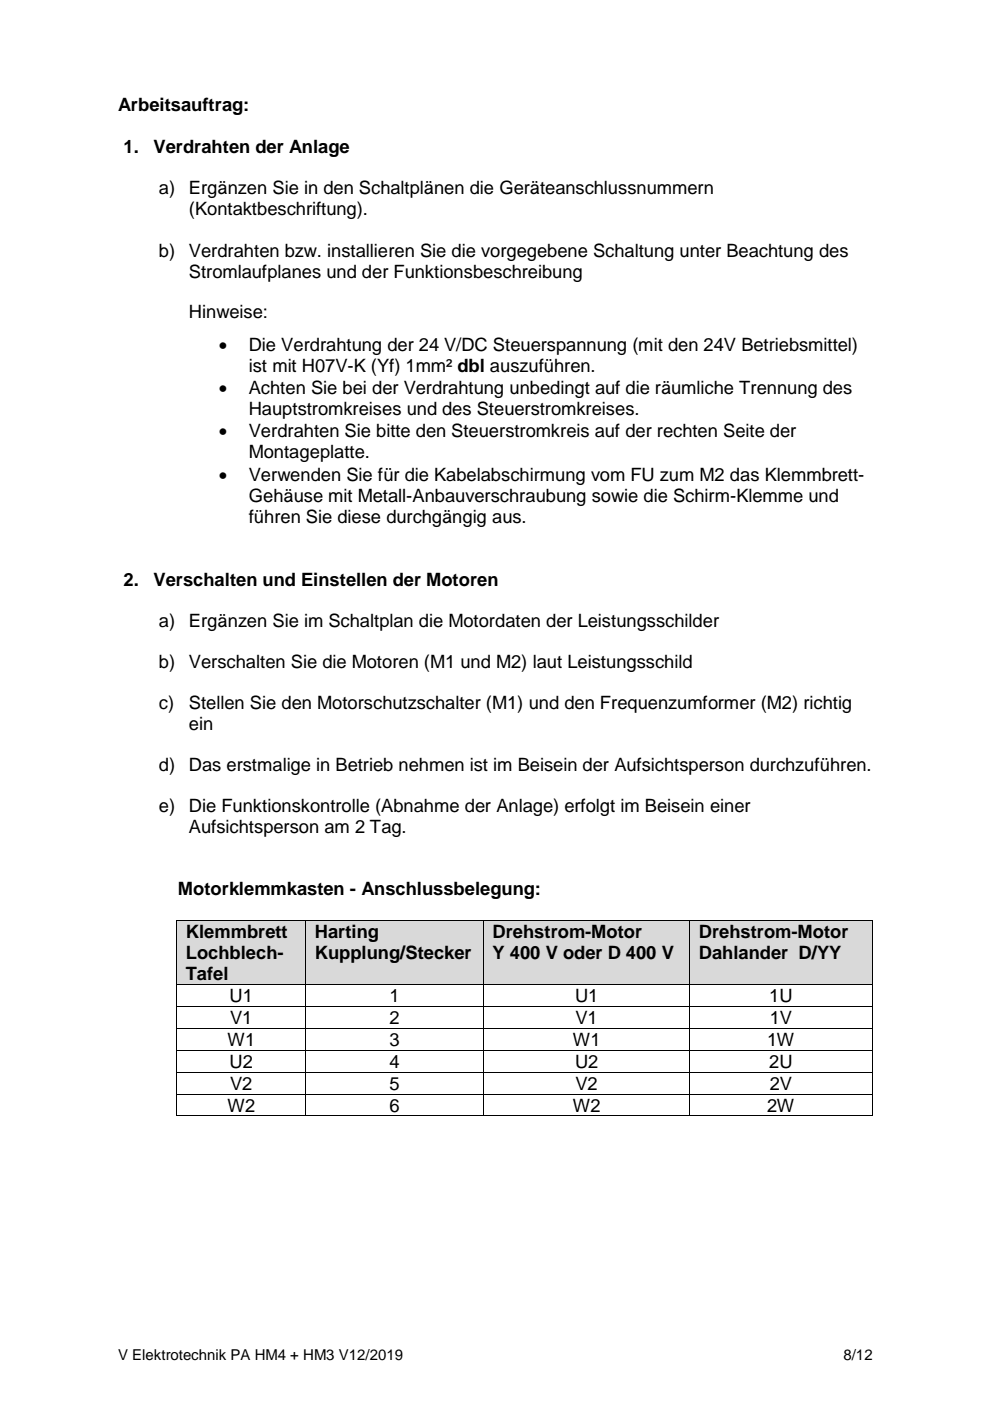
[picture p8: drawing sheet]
<svg xmlns="http://www.w3.org/2000/svg" width="210mm" height="297mm" viewBox="0 0 210 297" stroke-linecap="round" stroke-linejoin="round" font-family="sans-serif">
<defs><g id="words">
<g font-size="3.9">
<text x="25" y="23.5">Arbeitsauftrag:</text>
<text x="26.2" y="32.5">1.</text>
<text x="32.6" y="32.5">Verdrahten der Anlage</text>
<text x="33.7" y="41.2">a)</text>
<text x="40" y="41.2">Ergänzen Sie in den Schaltplänen die Geräteanschlussnummern</text>
<text x="40" y="45.7">(Kontaktbeschriftung).</text>
<text x="33.7" y="54.4">b)</text>
<text x="40" y="54.4">Verdrahten bzw. installieren Sie die vorgegebene Schaltung unter Beachtung des</text>
<text x="40" y="58.8">Stromlaufplanes und der Funktionsbeschreibung</text>
<text x="40" y="67.5">Hinweise:</text>
<text x="46.4" y="74.4">•</text>
<text x="52.7" y="74.4">Die Verdrahtung der 24 V/DC Steuerspannung (mit den 24V Betriebsmittel)</text>
<text x="46.4" y="83.6">•</text>
<text x="52.7" y="78.8">ist mit H07V-K (Yf) 1mm² dbl auszuführen.</text>
<text x="52.7" y="83.6">Achten Sie bei der Verdrahtung unbedingt auf die räumliche Trennung des</text>
<text x="52.7" y="88">Hauptstromkreises und des Steuerstromkreises.</text>
<text x="46.4" y="92.8">•</text>
<text x="52.7" y="92.8">Verdrahten Sie bitte den Steuerstromkreis auf der rechten Seite der</text>
<text x="46.4" y="101.9">•</text>
<text x="52.7" y="101.9">Verwenden Sie für die Kabelabschirmung vom FU zum M2 das Klemmbrett-</text>
<text x="52.7" y="97.2">Montageplatte.</text>
<text x="52.7" y="106.4">Gehäuse mit Metall-Anbauverschraubung sowie die Schirm-Klemme und</text>
<text x="52.7" y="110.9">führen Sie diese durchgängig aus.</text>
<text x="26.2" y="124.2">2.</text>
<text x="32.6" y="124.2">Verschalten und Einstellen der Motoren</text>
<text x="33.7" y="132.9">a)</text>
<text x="40" y="132.9">Ergänzen Sie im Schaltplan die Motordaten der Leistungsschilder</text>
<text x="33.7" y="141.6">b)</text>
<text x="40" y="141.6">Verschalten Sie die Motoren (M1 und M2) laut Leistungsschild</text>
<text x="33.7" y="150.3">c)</text>
<text x="40" y="150.3">Stellen Sie den Motorschutzschalter (M1) und den Frequenzumformer (M2) richtig</text>
<text x="40" y="154.8">ein</text>
<text x="33.7" y="163.5">d)</text>
<text x="40" y="163.5">Das erstmalige in Betrieb nehmen ist im Beisein der Aufsichtsperson durchzuführen.</text>
<text x="33.7" y="172.2">e)</text>
<text x="40" y="172.2">Die Funktionskontrolle (Abnahme der Anlage) erfolgt im Beisein einer</text>
<text x="40" y="176.7">Aufsichtsperson am 2 Tag.</text>
<text x="37.7" y="189.8">Motorklemmkasten - Anschlussbelegung:</text>
<text x="39.4" y="198.9">Klemmbrett</text>
<text x="39.4" y="203.3">Lochblech-</text>
<text x="66.8" y="198.9">Harting</text>
<text x="66.8" y="203.3">Kupplung/Stecker</text>
<text x="104.4" y="198.9">Drehstrom-Motor</text>
<text x="104.4" y="203.3">Y 400 V oder D 400 V</text>
<text x="148.2" y="198.9">Drehstrom-Motor</text>
<text x="148.2" y="203.3">Dahlander D/YY</text>
<text x="39.4" y="207.8">Tafel</text>
<text x="48.7" y="212.5">U1</text>
<text x="82.6" y="212.5">1</text>
<text x="121.9" y="212.5">U1</text>
<text x="163.1" y="212.5">1U</text>
<text x="48.2" y="221.7">W1</text>
<text x="48.8" y="217.1">V1</text>
<text x="82.6" y="221.7">3</text>
<text x="82.6" y="217.1">2</text>
<text x="121.5" y="221.7">W1</text>
<text x="122" y="217.1">V1</text>
<text x="162.6" y="221.7">1W</text>
<text x="163.2" y="217.1">1V</text>
<text x="48.7" y="226.4">U2</text>
<text x="82.6" y="226.4">4</text>
<text x="121.9" y="226.4">U2</text>
<text x="163.1" y="226.4">2U</text>
<text x="48.8" y="231">V2</text>
<text x="82.6" y="231">5</text>
<text x="122" y="231">V2</text>
<text x="163.2" y="231">2V</text>
<text x="48.2" y="235.7">W2</text>
<text x="82.6" y="235.7">6</text>
<text x="121.5" y="235.7">W2</text>
<text x="162.6" y="235.7">2W</text>
</g>
<g font-size="3.2">
<text x="25" y="288.3">V Elektrotechnik PA HM4 + HM3 V12/2019</text>
<text x="178.8" y="288.3">8/12</text>
</g>
</g></defs>
<g fill="#d9d9d9">
<path d="M37.6 195.3h27.2v13.4h-27.2z"/>
<path d="M39.4 195.3h23.5v4.5h-23.5z"/>
<path d="M39.4 199.8h23.5v4.4h-23.5z"/>
<path d="M39.4 204.2h23.5v4.5h-23.5z"/>
<path d="M64.9 195.3h37.5v13.4h-37.5z"/>
<path d="M66.8 195.3h33.8v4.5h-33.8z"/>
<path d="M66.8 199.8h33.8v4.4h-33.8z"/>
<path d="M102.6 195.3h43.5v13.4h-43.5z"/>
<path d="M104.4 195.3h40v4.5h-40z"/>
<path d="M104.4 199.8h40v4.4h-40z"/>
<path d="M146.3 195.3h38.5v13.4h-38.5z"/>
<path d="M148.2 195.3h34.8v4.5h-34.8z"/>
<path d="M148.2 199.8h34.8v4.4h-34.8z"/>
</g>
<g fill="#000">
<path d="M37.4 195.1h.2v.2h-.2zM64.8 195.1h.1v.2h-.1zM102.4 195.1h.2v.2h-.2zM146.2 195.1h.1v.2h-.1zM184.8 195.1h.2v.2h-.2zM37.4 208.7h.2v.2h-.2zM37.4 213.3h.2v.2h-.2zM37.4 218h.2v.1h-.2zM64.8 208.7h.1v.2h-.1zM64.8 213.3h.1v.2h-.1zM64.8 218h.1v.1h-.1zM102.4 208.7h.2v.2h-.2z"/>
<path d="M102.4 213.3h.2v.2h-.2zM102.4 218h.2v.1h-.2zM146.2 208.7h.1v.2h-.1zM146.2 213.3h.1v.2h-.1zM146.2 218h.1v.1h-.1zM184.8 208.7h.2v.2h-.2zM184.8 213.3h.2v.2h-.2zM184.8 218h.2v.1h-.2zM37.4 222.6h.2v.2h-.2zM37.4 227.2h.2v.2h-.2zM37.4 231.9h.2v.2h-.2zM37.4 236.5h.2v.2h-.2z"/>
<path d="M64.8 222.6h.1v.2h-.1zM64.8 227.2h.1v.2h-.1zM64.8 231.9h.1v.2h-.1zM64.8 236.5h.1v.2h-.1zM102.4 222.6h.2v.2h-.2zM102.4 227.2h.2v.2h-.2zM102.4 231.9h.2v.2h-.2zM102.4 236.5h.2v.2h-.2zM146.2 222.6h.1v.2h-.1zM146.2 227.2h.1v.2h-.1zM146.2 231.9h.1v.2h-.1zM146.2 236.5h.1v.2h-.1z"/>
<path d="M184.8 222.6h.2v.2h-.2zM184.8 227.2h.2v.2h-.2zM184.8 231.9h.2v.2h-.2zM184.8 236.5h.2v.2h-.2z"/>
</g>
<g fill="none" stroke="#000" stroke-width=".21">
<path d="M37.5 195.3v13.4M37.6 195.2h27.2M64.9 195.3v13.4M64.9 195.2h37.5M102.5 195.3v13.4M102.6 195.2h43.6M146.3 195.3v13.4M146.3 195.2h38.5M184.9 195.3v13.4M37.5 208.9v4.4M37.5 213.5v4.5M37.5 218.1v4.5"/>
<path d="M37.6 208.8h27.2M37.6 213.4h27.2M37.6 218.1h27.2M64.9 208.9v4.4M64.9 213.5v4.5M64.9 218.1v4.5M64.9 208.8h37.5M64.9 213.4h37.5M64.9 218.1h37.5M102.5 208.9v4.4M102.5 213.5v4.5M102.5 218.1v4.5"/>
<path d="M102.6 208.8h43.6M102.6 213.4h43.6M102.6 218.1h43.6M146.3 208.9v4.4M146.3 213.5v4.5M146.3 218.1v4.5M146.3 208.8h38.5M146.3 213.4h38.5M146.3 218.1h38.5M184.9 208.9v4.4M184.9 213.5v4.5M184.9 218.1v4.5"/>
<path d="M37.5 222.8v4.4M37.5 227.4v4.5M37.5 232.1v4.4M37.6 222.7h27.2M37.6 227.3h27.2M37.6 232h27.2M37.6 236.6h27.2M64.9 222.8v4.4M64.9 227.4v4.5M64.9 232.1v4.4M64.9 222.7h37.5M64.9 227.3h37.5"/>
<path d="M64.9 232h37.5M64.9 236.6h37.5M102.5 222.8v4.4M102.5 227.4v4.5M102.5 232.1v4.4M102.6 222.7h43.6M102.6 227.3h43.6M102.6 232h43.6M102.6 236.6h43.6M146.3 222.8v4.4M146.3 227.4v4.5M146.3 232.1v4.4"/>
<path d="M146.3 222.7h38.5M146.3 227.3h38.5M146.3 232h38.5M146.3 236.6h38.5M184.9 222.8v4.4M184.9 227.4v4.5M184.9 232.1v4.4"/>
</g>
<use href="#words"/>
</svg>
